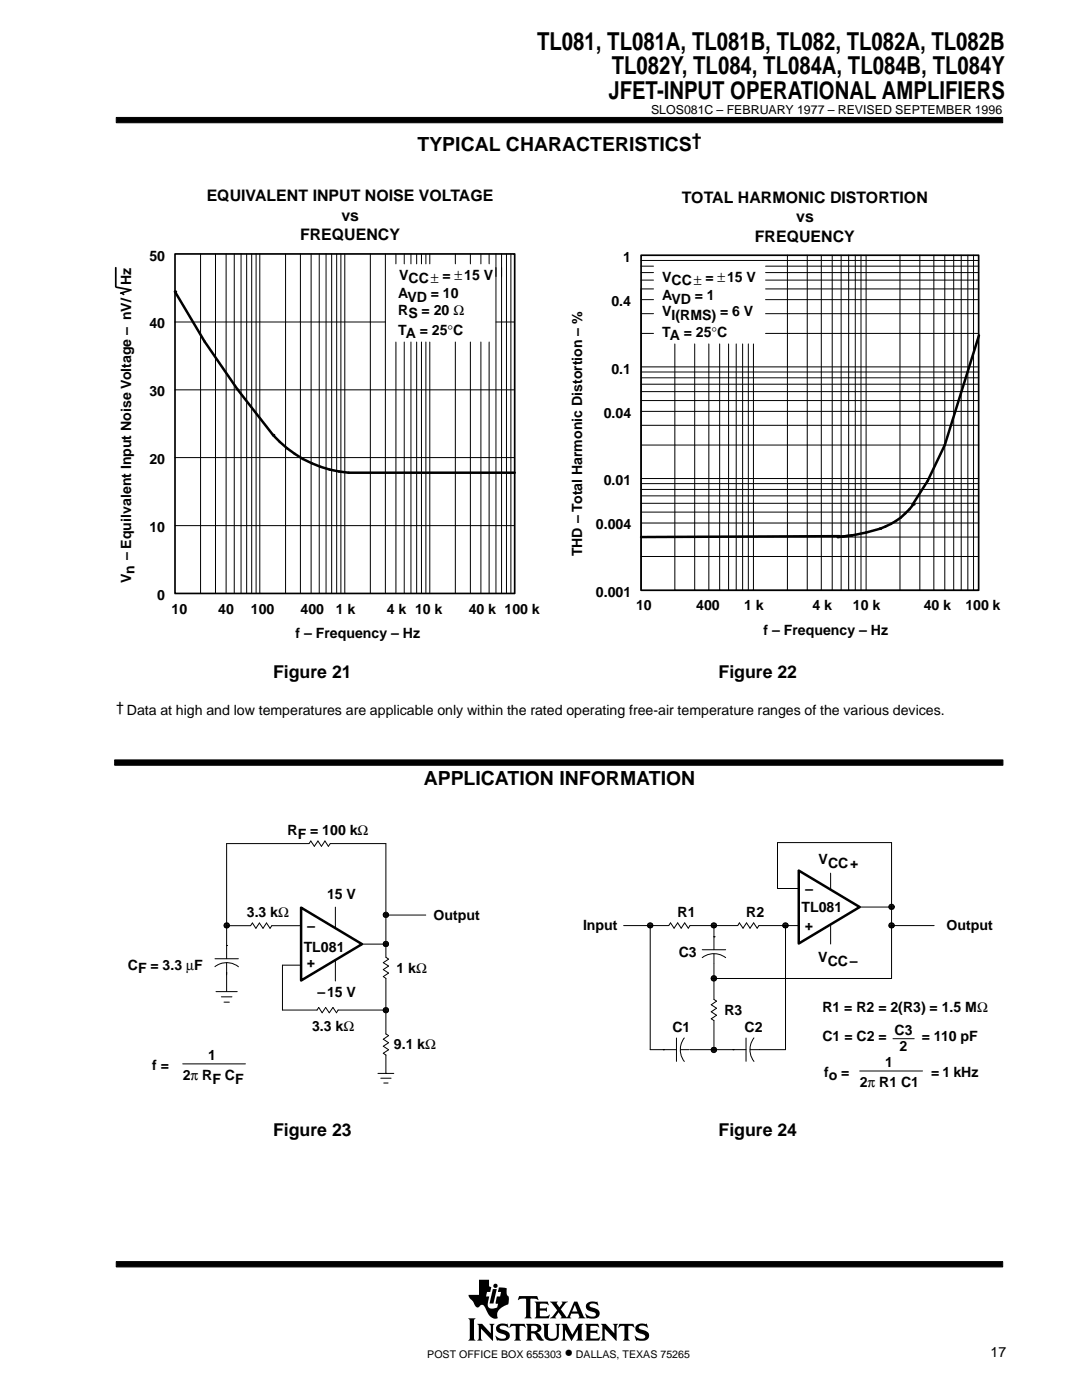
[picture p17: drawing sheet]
<svg xmlns="http://www.w3.org/2000/svg" width="216mm" height="279mm" viewBox="0 0 216 279" stroke-linecap="round" stroke-linejoin="round" font-family="sans-serif">
<defs><g id="words">
<g font-size="4.9">
<text x="107.2" y="9.9">TL081, TL081A, TL081B, TL082, TL082A, TL082B</text>
<text x="122.1" y="14.8">TL082Y, TL084, TL084A, TL084B, TL084Y</text>
<text x="121.4" y="19.7">JFET-INPUT OPERATIONAL AMPLIFIERS</text>
</g>
<g font-size="3.9">
<text x="83.3" y="30.2">TYPICAL CHARACTERISTICS</text>
<text x="84.5" y="156.7">APPLICATION INFORMATION</text>
</g>
<g font-size="3.5">
<text x="138" y="29.2">†</text>
<text x="54.5" y="135.3">Figure 21</text>
<text x="143.4" y="135.3">Figure 22</text>
<text x="54.5" y="226.6">Figure 23</text>
<text x="143.4" y="226.6">Figure 24</text>
<text x="112.7" y="271">•</text>
</g>
<g font-size="3.2">
<text x="41.2" y="40.2">EQUIVALENT INPUT NOISE VOLTAGE</text>
<text x="136.1" y="40.5">TOTAL HARMONIC DISTORTION</text>
<text x="59.9" y="47.9">FREQUENCY</text>
<text x="68.1" y="44">vs</text>
<text x="158.9" y="44.4">vs</text>
<text x="150.6" y="48.2">FREQUENCY</text>
</g>
<g font-size="2.8">
<text x="29.8" y="52">50</text>
<text x="124.3" y="52.3">1</text>
<text x="26.1" y="56.8" transform="rotate(-90 26.1 56.8)">Hz</text>
<text x="79.4" y="59.5">AVD = 10</text>
<text x="79.7" y="55.8">VCC± = ±15 V</text>
<text x="132.1" y="56.2">VCC± = ±15 V</text>
<text x="132.1" y="59.9">AVD = 1</text>
<text x="29.8" y="65.5">40</text>
<text x="79.4" y="62.8">RS = 20 Ω</text>
<text x="122" y="61.1">0.4</text>
<text x="132.1" y="63.2">VI(RMS) = 6 V</text>
<text x="79.4" y="66.8">TA = 25°C</text>
<text x="132.1" y="67.2">TA = 25°C</text>
<text x="122" y="74.5">0.1</text>
<text x="29.8" y="79.1">30</text>
<text x="120.5" y="83.4">0.04</text>
<text x="29.8" y="92.6">20</text>
<text x="120.5" y="96.8">0.01</text>
<text x="29.8" y="106.2">10</text>
<text x="118.9" y="105.7">0.004</text>
<text x="116.2" y="111" transform="rotate(-90 116.2 111)">THD – Total Harmonic Distortion – %</text>
<text x="26.1" y="116.3" transform="rotate(-90 26.1 116.3)">Vn – Equilvalent Input Noise Voltage – nV/</text>
<text x="31.4" y="119.7">0</text>
<text x="118.9" y="119.2">0.001</text>
<text x="34.2" y="122.5">10</text>
<text x="43.6" y="122.5">40</text>
<text x="50.1" y="122.5">100</text>
<text x="60" y="122.5">400</text>
<text x="67" y="122.5">1 k</text>
<text x="77.2" y="122.5">4 k 10 k</text>
<text x="93.5" y="122.5">40 k 100 k</text>
<text x="126.9" y="121.8">10</text>
<text x="138.9" y="121.8">400</text>
<text x="148.5" y="121.8">1 k</text>
<text x="162.1" y="121.8">4 k</text>
<text x="170.2" y="121.8">10 k</text>
<text x="184.3" y="121.8">40 k</text>
<text x="192.6" y="121.8">100 k</text>
<text x="59" y="127.3">f – Frequency – Hz</text>
<text x="152.4" y="126.7">f – Frequency – Hz</text>
<text x="23.2" y="142.1">† Data at high and low temperatures are applicable only within the rated operating free-air temperature ranges of the various devices.</text>
<text x="57.4" y="166.7">RF = 100 kΩ</text>
<text x="163.3" y="172.5">VCC+</text>
<text x="65.3" y="179.5">15 V</text>
<text x="162.2" y="176.8" transform="rotate(-180 162.2 176.8)">–</text>
<text x="49.3" y="183.1">3.3 kΩ</text>
<text x="62.9" y="184.2" transform="rotate(-180 62.9 184.2)">–</text>
<text x="86.5" y="183.6">Output</text>
<text x="116.3" y="185.7">Input</text>
<text x="135.2" y="183.1">R1</text>
<text x="148.9" y="183.1">R2</text>
<text x="159.9" y="182">TL081</text>
<text x="162.2" y="184.2" transform="rotate(-180 162.2 184.2)">+</text>
<text x="188.8" y="185.7">Output</text>
<text x="60.6" y="189.9">TL081</text>
<text x="62.9" y="191.6" transform="rotate(-180 62.9 191.6)">+</text>
<text x="135.4" y="191">C3</text>
<text x="163.3" y="192">VCC–</text>
<text x="25.5" y="193.6">CF = 3.3 µF</text>
<text x="79.1" y="194.1">1 kΩ</text>
<text x="63.3" y="198.9">–15 V</text>
<text x="144.5" y="202.6">R3</text>
<text x="164.1" y="202">R1 = R2 = 2(R3) = 1.5 MΩ</text>
<text x="62.3" y="205.7">3.3 kΩ</text>
<text x="78.6" y="209.4">9.1 kΩ</text>
<text x="134.2" y="206">C1</text>
<text x="148.6" y="206">C2</text>
<text x="164.1" y="207.8">C1 = C2 =</text>
<text x="178.5" y="206.5">C3</text>
<text x="179.5" y="209.7">2</text>
<text x="183.9" y="207.8">= 110 pF</text>
<text x="30.4" y="213.5">f =</text>
<text x="36.5" y="215.6">2π RF CF</text>
<text x="41.5" y="211.5">1</text>
<text x="164.4" y="214.9">fo =</text>
<text x="176.6" y="213">1</text>
<text x="185.8" y="214.9">= 1 kHz</text>
<text x="171.6" y="217">2π R1 C1</text>
<text x="197.7" y="270.7">17</text>
</g>
<text font-size="2.5" x="129.9" y="22.7">SLOS081C – FEBRUARY 1977 – REVISED SEPTEMBER 1996</text>
<g font-size="2.1">
<text x="85.3" y="271">POST OFFICE BOX 655303</text>
<text x="114.9" y="271">DALLAS, TEXAS 75265</text>
</g>
</g></defs>
<g fill="#000" stroke="#000" stroke-width=".2">
<path d="M23.2 23.4h176.9v1.1h-176.9z" fill-rule="evenodd"/>
<path d="M23.2 251.8h176.9v1h-176.9z" fill-rule="evenodd"/>
</g>
<g fill="#000">
<path d="M98.3 257.3h.8l-.6 2.8h-.8z"/>
<path d="M93.4 263.1h1.5l-.3 .4v3.6l.3 .4h-1.5l.3-.4v-3.6z" fill-rule="evenodd"/>
<path d="M95.2 264.2h1l1.7 1.9v-1.5l-.3-.4h1.1l-.3 .4v3l-2.4-2.4v1.9l.3 .4h-1.1l.3-.5v-2.3z" fill-rule="evenodd"/>
<path d="M95.6 255.4h2v1.3l.4 .2-.2 .9h-.6l-.2 .9h.6l-.3 1.4a.83 .83 0 0 0 .4 1l.7 .1 .8-.3 .2-.7-.5-.1 .2-1.4h.7l.2-.9h-.7l.3-.9 1.5 .2v.5a1.22 1.22 0 0 0 .4 1.1v.7l-.1 .9a3.1 3.1 0 0 0-2.2 1.8l.1 1h-.1a1.8 1.8 0 0 1-2.1-1.5l-.3-.6a.7 .7 0 0 0-.6-.6 .7 .7 0 0 0-.7 .5 1.12 1.12 0 0 1-1.1-1.1l-.7-.8-.2-.6h2.1z" fill-rule="evenodd"/>
<path d="M99.3 264.4l.7-.2 1.1 .1 .1-.2 .3 .8-.6-.3h-.8a.41 .41 0 0 0-.4 .4 .41 .41 0 0 0 .5 .4 1.29 1.29 0 0 1 1.5 1.4 1.65 1.65 0 0 1-2.1 .7h-.3l-.1 .1-.4-1 .8 .5 .5 .1 .6-.1 .3-.3a.72 .72 0 0 0-.9-.6 .98 .98 0 0 1-1-.6 .98 .98 0 0 1 .2-1.2z" fill-rule="evenodd"/>
<path d="M101.9 264.2h2.8l.2 .8-.7-.4h-.4l-.1 .1v2.4l.3 .4h-1.4l.3-.4v-2.4l-.1-.1h-.5l-.7 .4z" fill-rule="evenodd"/>
<path d="M103.6 258.7h3.6l.2 .8-.4-.3h-1.2v3.6l.3 .3h-1.4l.2-.2 .1-.3v-3.2l-.1-.2h-.8l-.7 .3z" fill-rule="evenodd"/>
<path d="M104.9 264.2h1.9a.9 .9 0 0 1 1 .3 .9 .9 0 0 1 0 1.2l-.7 .2 .5 .4 .9 1.2a1.2 1.2 0 0 1-1.6-1l-.3-.4h-.6v1l.3 .4h-1.4l.3-.5v-2.3z" fill-rule="evenodd"/>
<path d="M106.7 259.8h2.6l.1 .7-.5-.3-1.2 .1v.8h1.1l.3-.2v.9l-.4-.2h-1v1l.2 .1h1.2l.5-.4 .1 .1-.2 .7h-2.8l.3-.5v-2.3z" fill-rule="evenodd"/>
<path d="M108.3 264.2h1.3l-.3 .4v2a.65 .65 0 0 0 .7 .6l.6-.1 .4-.4 .1-2-.3-.5h1l-.3 .4v1.8a1.54 1.54 0 0 1-2.3 1 1 1 0 0 1-.6-1v-1.8z" fill-rule="evenodd"/>
<path d="M112 264.2h1.1l1.1 2.2 1.2-2.2h1l-.3 .4v2.6l.3 .3h-1.4l.3-.4v-1.7l-1.3 2.2-1.3-2.3v1.8l.4 .4h-1.1l.3-.5v-2.3z" fill-rule="evenodd"/>
<path d="M109.7 259.8h1.6l-.2 .3 .5 .8 .6-.8-.1-.3h1.2l-.4 .2-1 1.3 1.2 1.6 1.5-3.1h.6l1.2 2.9 .4 .4h-1.4l.2-.2-.2-.7h-1.4l-.2 .7 .2 .2h-2.2l.2-.3-.5-.9-.7 .9 .2 .3h-1.3l.6-.4 .9-1.2z" fill-rule="evenodd"/>
<path d="M117.1 260.2a2.09 2.09 0 0 1 1.9-.3l.2-.2 .1 .9a1.22 1.22 0 0 0-1.7-.1 .63 .63 0 0 0 .8 .5 1.14 1.14 0 0 1 1.1 1.7 2.37 2.37 0 0 1-2.2 .3l-.2 .2-.3-1 .8 .5 .8 .1a.46 .46 0 0 0 .5-.5 .46 .46 0 0 0-.5-.5h-.2a1.11 1.11 0 0 1-1.2-1.6z" fill-rule="evenodd"/>
<path d="M116.7 264.2h2.6l.2 .8-.6-.4-1.1 .1v.9h1.1l.3-.3v.9l-.4-.2h-1v1l1.3 .1 .7-.3-.3 .7h-2.8l.3-.4v-2.5z" fill-rule="evenodd"/>
<path d="M119.9 264.2h1l1.7 1.9v-1.5l-.3-.4h1l-.3 .4v3l-2.3-2.4v2l.3 .3h-1.1l.3-.4v-2.5z" fill-rule="evenodd"/>
<path d="M123.6 264.2h2.8l.2 .8-.6-.4h-.5l-.1 .1v2.4l.3 .4h-1.4l.3-.4v-2.4l-.1-.1h-.5l-.7 .4z" fill-rule="evenodd"/>
<path d="M127.1 264.4l.8-.3 .9 .2 .2-.2 .3 .8-.1 .1a1.2 1.2 0 0 0-1.7-.1 .76 .76 0 0 0 .9 .6 1.05 1.05 0 0 1 1 .5 1.05 1.05 0 0 1-.1 1.2l-.7 .3h-1.5l-.1 .1-.4-1 .9 .5 .7 .1a.47 .47 0 0 0 .6-.5 .47 .47 0 0 0-.6-.4l-.2-.1a1.11 1.11 0 0 1-1.2-1.5z" fill-rule="evenodd"/>
<circle cx="98.9" cy="256.6" r=".43"/>
</g>
<g fill="#fff">
<path d="M114.7 260.4l.5 1.3h-1z"/>
<path d="M106 264.6h.6a.56 .56 0 0 1 .6 .6 .56 .56 0 0 1-.7 .5h-.5z" fill-rule="evenodd"/>
</g>
<path d="M22.9 151.7h177.2v1h-177.2z" fill-rule="evenodd" fill="#000" stroke="#000" stroke-width=".2"/>
<g fill="#000">
<circle cx="34.9" cy="58.2" r=".25"/>
<circle cx="54.5" cy="86.8" r=".25"/>
</g>
<path d="M34.9 58.2l5.9 10 6.6 9.5 7.1 9.1a22.5 22.5 0 0 0 15.1 7.5h33.1M60.1 181.1l12.1 7.3-12.1 7.3z" fill="none" stroke="#000" stroke-width=".5"/>
<path d="M23.1 53.4v3.8M23.2 57.3l2.9 .6M24.2 58.4l.5 .4M25.9 58l-1.8 .5M34.9 50.7h67.8v67.7h-67.8z" fill="none" stroke="#000" stroke-width=".34"/>
<g fill="none" stroke="#000" stroke-width=".2">
<path d="M40 50.7v67.7M43 50.7v67.7M45.1 50.7v67.7M46.7 50.7v67.7M48.1 50.7v67.7M49.2 50.7v67.7M50.2 50.7v67.7M51.1 50.7v67.7M51.8 50.7v67.7M57 50.7v67.7M59.9 50.7v67.7M62.1 50.7v67.7"/>
<path d="M63.7 50.7v67.7M65.1 50.7v67.7M66.2 50.7v67.7M67.2 50.7v67.7M68 50.7v67.7M68.8 50.7v67.7M73.9 50.7v67.7M76.9 50.7v67.7M79 50.7v2M80.7 50.7v2M82 50.7v2M83.1 50.7v2"/>
<path d="M84.1 50.7v2M85 50.7v2M85.8 50.7v2M90.9 50.7v2M93.9 50.7v2M96 50.7v2M97.6 50.7v2M99 50.7v67.7M100.1 50.7v67.7M101.1 50.7v67.7M101.9 50.7v67.7M34.9 77.8h67.8"/>
<path d="M34.9 64.3h42M79 68.3v50.1M80.7 68.3v50.1M82 68.3v50.1M83.1 68.3v50.1M84.1 68.3v50.1M85 68.3v50.1M85.8 68.3v50.1M90.9 68.3v50.1M93.9 68.3v50.1M96 68.3v50.1M97.6 68.3v50.1"/>
<path d="M99 64.3h3.7M34.9 91.3h67.8M34.9 104.9h67.8M43.1 197.9h4.2M44.2 198.9h2.1M44.7 184.7h5.3l.4-.5 .7 1.1 .7-1.1 .7 1.1 .7-1.1 .7 1.1 .3-.6h5.9M44.7 200h1.1M44.7 184.9h1.1M44.7 184.6h1.1M44.8 185h.9M44.8 184.5h.9M44.9 185.1h.7"/>
<path d="M44.9 184.3h.7M45.2 191.6v-23.2h16.5l.3-.6 .7 1.1 .7-1.1 .7 1.1 .7-1.1 .7 1.1 .4-.5h11.1v22.6l.5 .4-1 .7 1 .7-1 .7 1 .7-1 .7 .5 .4v11l.5 .4-1 .7 1 .7-1 .7 1 .7-1 .7 .5 .4v3.6M45.2 192.6v5.3M60.1 192.6h-3.7v9h6.9l.3-.5 .7 1 .7-1 .7 1 .7-1 .7 1 .4-.5h10M66.9 181v4.3M66.9 191.6v4.2M72.2 188.4h5.3M76.5 188.5h1M76.5 188.3h1M76.5 182.6h8.5M76.5 182.8h1M76.5 182.5h1"/>
<path d="M76.5 188.7h1M76.5 188.1h1M76.5 182.9h1M76.5 182.3h1M76.6 188.8h.8M76.6 188h.8M76.6 183h.8M76.6 182.2h.8M36.5 212.3h12.5M76.5 201.7h1M76.5 201.4h1M76.5 201.9h1"/>
<path d="M76.5 201.3h1M76.6 202h.8M76.6 201.2h.8"/>
<circle cx="45.2" cy="184.7" r=".52"/>
<circle cx="77" cy="182.6" r=".52"/>
<circle cx="77" cy="188.4" r=".52"/>
<circle cx="77" cy="201.6" r=".52"/>
</g>
<path d="M42.9 188.8h4.7v5.1h-4.7z" fill="#fff"/>
<g fill="none" stroke="#000" stroke-width=".2">
<path d="M127.9 57.6v60.2M127.9 59.8h2.5M127.9 57.7h2.5M127.9 55.9h2.5M127.9 54.4h2.5M127.9 53.1h2.5M127.9 52h67.4M152.8 59.8h42.5M152.8 57.7h42.5M152.8 55.9h42.5M152.8 54.4h42.5M152.8 53.1h42.5"/>
<path d="M157.1 50.9v66.9M161.1 50.9v66.9M163.9 50.9v66.9M166.1 50.9v66.9M167.8 50.9v66.9M169.3 50.9v66.9M170.7 50.9v66.9M171.8 50.9v66.9M172.8 50.9v66.9M179.6 50.9v66.9M183.5 50.9v66.9M186.3 50.9v66.9"/>
<path d="M188.5 50.9v66.9M190.3 50.9v66.9M191.8 50.9v66.9M193.1 50.9v66.9M194.3 50.9v66.9M127.9 79.9h67.4M127.9 78.2h67.4M127.9 76.7h67.4M127.9 75.4h67.4M127.9 74.2h67.4M127.9 73.2h67.4M127.9 66.5h2.5"/>
<path d="M127.9 62.6h2.5M134.7 68.6v49.2h60.6M138.6 68.6v49.2M141.4 68.6v49.2M143.6 68.6v49.2M145.4 68.6v49.2M146.9 68.6v49.2M148.2 68.6v49.2M149.3 68.6v49.2M150.3 68.6v49.2M152.8 66.5h42.5M152.8 62.6h42.5"/>
<path d="M127.9 99h67.4M127.9 97.7h67.4M127.9 96.5h67.4M127.9 95.5h67.4M127.9 88.8h67.4M127.9 84.9h67.4M127.9 82.1h67.4M127.9 111.1h67.4M127.9 107.2h67.4M127.9 104.4h67.4M127.9 102.2h67.4M127.9 100.4h67.4"/>
<path d="M159.4 177.3h-4.3v-9.1h22.8v27.1h-36M165.7 174.3v3.2M42.9 192.9a3.8 3.8 0 0 1 4.7 0M42.9 191.3h4.7M45.2 188.7h.1M45.2 188.7v2.6M45.2 192.1v2.5M124.4 184.7h9l.4-.5 .7 1 .7-1 .7 1 .7-1 .7 1 .4-.5h9.5l.3-.5 .8 1 .7-1 .7 1 .7-1 .7 1 .3-.5h8M129.2 184.9h1.1M129.2 184.6h1.1M129.3 185h.9M129.3 184.4h.9"/>
<path d="M129.4 185.1h.7M129.4 184.3h.7M129.7 184.7v24.8h4.3M141.9 195.4h1.1M141.9 195.1h1.1M141.9 184.9h1.1M141.9 184.6h1.1M142 195.5h.9M142 195h.9M142 185h.9M142 184.4h.9M142.1 195.7h.7"/>
<path d="M142.1 194.8h.7M142.1 185.1h.7M142.1 184.3h.7M142.5 184.7v4.2M142.5 190v9.5l.5 .3-1.1 .7 1.1 .7-1.1 .7 1.1 .7-1.1 .7 .6 .4v5.8M156.2 184.9h1.1M156.2 184.6h1.1M156.3 185h.9M156.3 184.4h.9M156.4 185.1h.7M156.4 184.3h.7M156.7 184.7v24.8h-7.4"/>
<path d="M165.7 184.5v3.9M171.5 181h6.9M177.4 184.7h9M177.4 184.9h1M177.4 184.6h1M177.4 181.2h1M177.4 180.9h1M177.4 185h1M177.4 184.4h1M177.4 181.3h1M177.4 180.8h1M177.6 185.1h.7"/>
<path d="M177.6 184.3h.7M177.6 181.4h.7M177.6 180.6h.7M75.4 214.2h3.2M76 215.2h2M76.6 216.1h.8M77 214.2h.1M135 209.5h13.3M141.9 209.6h1.1M141.9 209.3h1.1M142 209.7h.9M142 209.2h.9"/>
<path d="M142.1 209.9h.7M142.1 209.1h.7M171.5 213.7h12.6M178.2 207.3h4.2"/>
<circle cx="129.7" cy="184.7" r=".52"/>
<circle cx="142.4" cy="195.3" r=".53"/>
<circle cx="142.4" cy="184.7" r=".52"/>
<circle cx="156.7" cy="184.7" r=".52"/>
<circle cx="177.9" cy="181" r=".52"/>
<circle cx="177.9" cy="184.7" r=".52"/>
<circle cx="142.4" cy="209.6" r=".52"/>
</g>
<path d="M195.3 66.9l-6.8 21.9-3.4 7.2-3 4.8M167.5 107l-39.6 .2M182.3 100.6a14.5 14.5 0 0 1-9.5 5.7l-2.8 .6-2.8 .3M159.4 173.7l12.1 7.3-12.1 7.3z" fill="none" stroke="#000" stroke-width=".5"/>
<g fill="#000">
<circle cx="175.6" cy="105.5" r=".25"/>
<circle cx="182.3" cy="100.6" r=".25"/>
</g>
<path d="M127.9 50.9h67.4v66.9h-67.4z" fill="none" stroke="#000" stroke-width=".34"/>
<path d="M140.1 187.1h4.8v5h-4.8z" fill="#fff"/>
<path d="M140.1 189.5h4.7M142.5 187h.1M142.5 187v2.5M142.5 190.3v1.8M144.8 191.1a3.9 3.9 0 0 0-4.7 0" fill="none" stroke="#000" stroke-width=".2"/>
<path d="M132.5 207h5v4.9h-5z" fill="#fff"/>
<path d="M132.4 209.5h.1M132.4 209.5h2.6M135 207.2v4.6M135.8 209.5h1.8M136.5 207.1a3.8 3.8 0 0 0 0 4.7" fill="none" stroke="#000" stroke-width=".2"/>
<path d="M146.4 207h5v4.9h-5z" fill="#fff"/>
<path d="M146.3 209.5h.1M146.3 209.5h2.6M148.9 207.2v4.6M149.7 209.5h1.8M150.4 207.1a3.9 3.9 0 0 0 0 4.7" fill="none" stroke="#000" stroke-width=".2"/>
<use href="#words"/>
</svg>
